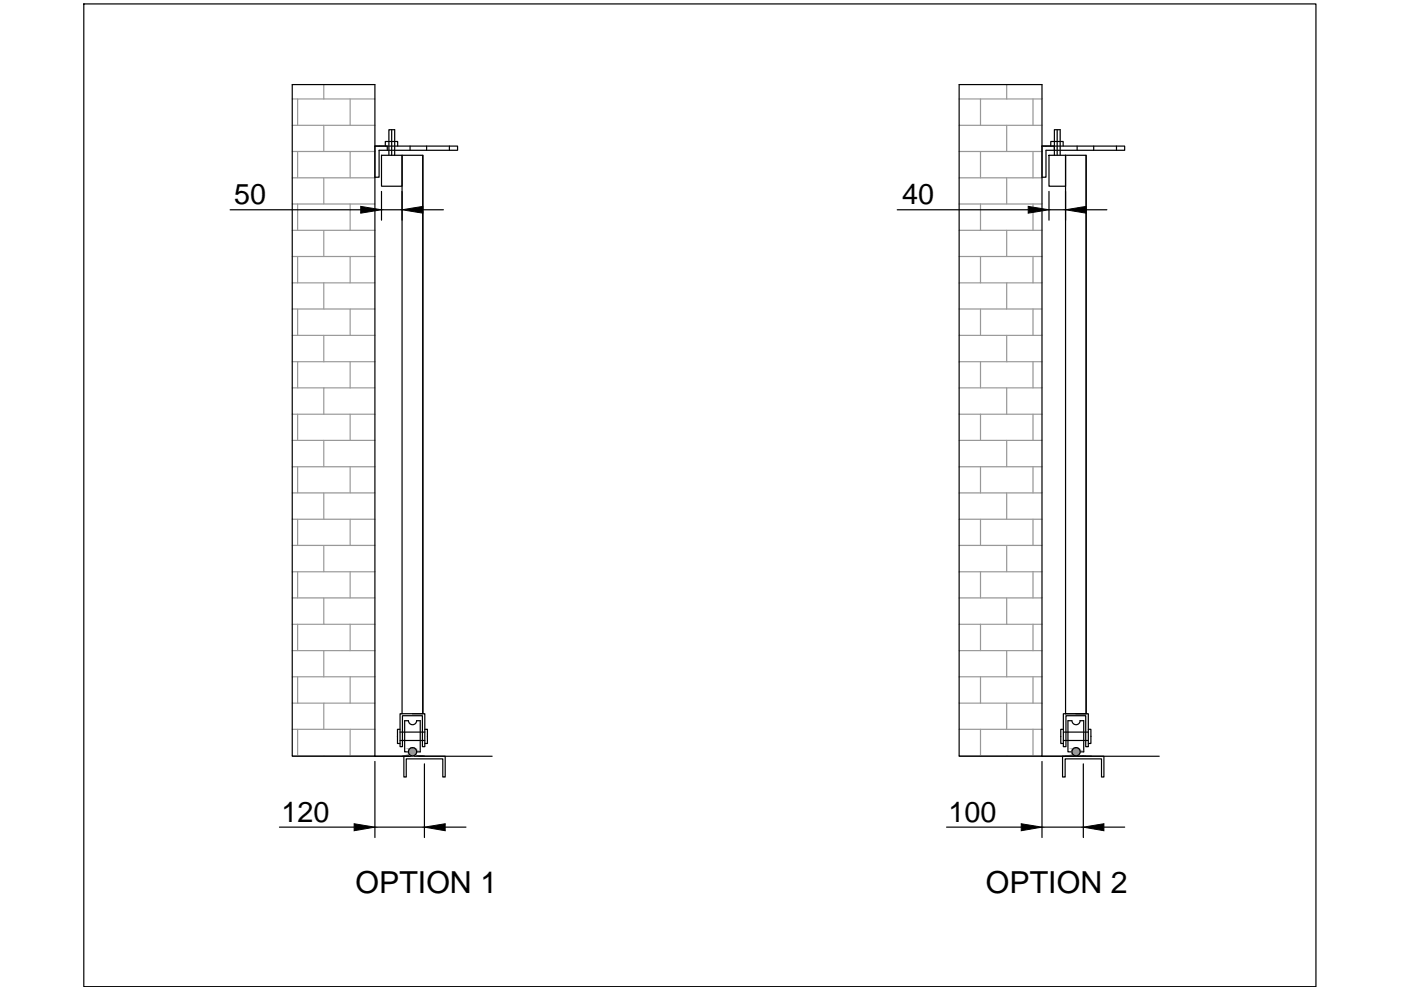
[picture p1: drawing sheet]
<svg xmlns="http://www.w3.org/2000/svg" width="297mm" height="210mm" viewBox="0 0 297 210" stroke-linecap="round" stroke-linejoin="round" font-family="sans-serif">
<defs><g id="words">
<g font-size="6.4">
<text x="75.4" y="189.4">OPTION 1</text>
<text x="209" y="189.4">OPTION 2</text>
</g>
<g font-size="6.1">
<text x="49.6" y="43.3">50</text>
<text x="191.3" y="43.3">40</text>
<text x="59.7" y="174.2">120</text>
<text x="201.1" y="174.2">100</text>
</g>
</g></defs>
<!-- layer: 0 -->
<g fill="none" stroke="#989898" stroke-width=".25">
<path d="M68.7 17.9v3.1M213.4 17.9v3.1M62 21h17.5M62 26.6h17.5M62 32.1h17.5M62 37.7h17.5M63.1 21v5.6M63.1 32.1v5.6M68.7 26.6v5.5M68.7 37.7v5.6M74.2 21v5.6M74.2 32.1v5.6"/>
<path d="M203.4 21h17.5M203.4 26.6h17.5M203.4 32.1h17.5M203.4 37.7h17.5M207.9 21v5.6M207.9 32.1v5.6M213.4 26.6v5.5M213.4 37.7v5.6M219 21v5.6M219 32.1v5.6M62 43.3h17.5M62 48.8h17.5"/>
<path d="M62 54.4h17.5M62 60h17.5M63.1 43.3v5.5M63.1 54.4v5.6M68.7 48.8v5.6M68.7 60v5.5M74.2 43.3v5.5M74.2 54.4v5.6M203.4 43.3h17.5M203.4 48.8h17.5M203.4 54.4h17.5M203.4 60h17.5"/>
<path d="M207.9 43.3v5.5M207.9 54.4v5.6M213.4 48.8v5.6M213.4 60v5.5M219 43.3v5.5M219 54.4v5.6M62 65.5h17.5M62 71.1h17.5M62 76.7h17.5M63.1 65.5v5.6M63.1 76.7v5.5M68.7 71.1v5.6"/>
<path d="M74.2 65.5v5.6M74.2 76.7v5.5M203.4 65.5h17.5M203.4 71.1h17.5M203.4 76.7h17.5M207.9 65.5v5.6M207.9 76.7v5.5M213.4 71.1v5.6M219 65.5v5.6M219 76.7v5.5M62 82.2h17.5M62 87.8h17.5"/>
<path d="M62 93.4h17.5M62 99h17.5M63.1 87.8v5.6M63.1 99v5.5M68.7 82.2v5.6M68.7 93.4v5.6M74.2 87.8v5.6M74.2 99v5.5M203.4 82.2h17.5M203.4 87.8h17.5M203.4 93.4h17.5M203.4 99h17.5"/>
<path d="M207.9 87.8v5.6M207.9 99v5.5M213.4 82.2v5.6M213.4 93.4v5.6M219 87.8v5.6M219 99v5.5M62 104.5h17.5M62 110.1h17.5M62 115.6h17.5M63.1 110.1v5.5M68.7 104.5v5.6M68.7 115.6v5.6"/>
<path d="M74.2 110.1v5.5M203.4 104.5h17.5M203.4 110.1h17.5M203.4 115.6h17.5M207.9 110.1v5.5M213.4 104.5v5.6M213.4 115.6v5.6M219 110.1v5.5M62 121.2h17.5M62 126.8h17.5M62 132.4h17.5M62 138h17.5"/>
<path d="M63.1 121.2v5.6M63.1 132.4v5.6M68.7 126.8v5.6M68.7 138v5.5M74.2 121.2v5.6M74.2 132.4v5.6M203.4 121.2h17.5M203.4 126.8h17.5M203.4 132.4h17.5M203.4 138h17.5M207.9 121.2v5.6M207.9 132.4v5.6"/>
<path d="M213.4 126.8v5.6M213.4 138v5.5M219 121.2v5.6M219 132.4v5.6M62 143.5h17.5M62 149.1h17.5M62 154.6h17.5M63.1 143.5v5.6M63.1 154.6v5.6M68.7 149.1v5.5M74.2 143.5v5.6M74.2 154.6v5.6"/>
<path d="M203.4 143.5h17.5M203.4 149.1h17.5M203.4 154.6h17.5M207.9 143.5v5.6M207.9 154.6v5.6M213.4 149.1v5.5M219 143.5v5.6M219 154.6v5.6M62 160.2h17.5M68.7 160.2v.1M203.4 160.2h17.5M213.4 160.2v.1"/>
</g>
<g fill="none" stroke="#000" stroke-width=".25">
<path d="M17.8 .8h261.2v208.4h-261.2zM62 17.9h17.5v19.7h.9v-5.7h16.6v-.9h-17.5v129.3h-17.5zM203.4 17.9h17.5v19.7h.9v-5.7h16.6v-.9h-17.5v129.3h-17.5zM79.5 31h2.6v.9M80.9 32.9h4.3v6.6h-4.3zM81.7 31v-1h2.6v1M82.5 32.9v-5.4h1.2v5.4M83 27.5v5.4M86.9 31v.9M89.6 32.9v118.4h-4.4M90.5 31v.9M95.3 31v.9"/>
<path d="M220.9 31h2.6v.9M222.4 32.9h3.5v6.6h-3.5zM222.8 31v-1h2.6v1M223.5 32.9v-5.4h1.3v5.4M224.1 27.5v5.4M225.9 32.9h4.4v118.4h-4.4zM228.4 31v.9M230.3 32.9v118.4h-4.4M231.9 31v.9M236.7 31v.9M48.8 44.5h27.7M80.9 40.6v6.1"/>
<path d="M80.9 44.5h4.3M89.6 44.5h4.4M190.2 44.5h27.8M222.4 44.5h3.5M222.4 40.6v6.1M230.3 44.5h4.4M84.3 156.1v1.5h.5M84.8 154.6h-.5v1.6M84.8 157h5.3M84.8 155.2h5.3M85.2 151.3v-118.4h4.4v118.4M85.2 151.3h-.4v7h.5v-6.5h4.3v6.5h.5v-7h-2.7"/>
<path d="M86.6 152.8h-.8v6.6h.8M86.6 152.8a.87 .87 0 0 0 .9 .9 .87 .87 0 0 0 .8-.9h.8v6.6h-.8M88.3 159.4a.87 .87 0 0 0-.8-.9 .87 .87 0 0 0-.9 .9M90.1 154.6h.5v1.6M90.6 156.1v1.5h-.5M224.9 156.1v1.5h.6M225.5 154.6h-.6v1.6M225.5 157h5.2M225.5 155.2h5.2M225.9 151.3h-.4v7h.5v-6.5h4.2v6.5h.5v-7h-2.6M227.2 152.8h-.8v6.6h.8M227.3 152.8a.87 .87 0 0 0 .8 .9 .87 .87 0 0 0 .9-.9"/>
<path d="M229 152.8h.8v6.6h-.8M229 159.4a.87 .87 0 0 0-.9-.9 .87 .87 0 0 0-.8 .9M230.7 154.6h.6v1.6M231.3 156.1v1.5h-.6M59.3 175.4h15.8M79.5 161.4v16.2M79.5 175.4h10.5M90 160.3h-4.4v4.4h.5v-3.8h7.8v3.8h.5v-4.4h-14.9h24.8M90 162v15.6M94.4 175.4h4.4M200.7 175.4h15.8M220.9 160.3h24.9"/>
<path d="M220.9 175.4h8.8M220.9 161.4v16.2M225.3 160.3v4.4h.5v-3.8h7.7v3.8h.5v-4.4h-4.3M229.7 162v15.6M234 175.4h4.4"/>
<circle cx="87.5" cy="159.4" r=".87"/>
<circle cx="228.1" cy="159.4" r=".87"/>
</g>
<path d="M76.5 43.8l4.4 .7-4.4 .7zM85.2 44.5l4.4-.7v1.4zM218 43.8l4.4 .7-4.4 .7zM225.9 44.5l4.4-.7v1.4zM75.1 174.7l4.4 .7-4.4 .7zM90 175.4l4.4-.7v1.4zM216.5 174.7l4.4 .7-4.4 .7zM229.7 175.4l4.3-.7v1.4z" fill="#000" stroke="#000" stroke-width=".21"/>
<g fill="#989898" stroke="#989898" stroke-width=".21">
<path d="M87.1 158.6h.7z"/>
<path d="M86.8 160h1.3l-.3 .2z"/>
<path d="M227.8 158.6h.6z"/>
<path d="M227.5 160h1.2l-.3 .2z"/>
<path d="M86.8 158.8h1.3l-1-.2zM87.1 158.6h.7l.3 .2z"/>
<path d="M86.8 158.8l-.2 .3h1.7zM86.8 158.8h1.3l.2 .3z"/>
<path d="M86.6 159.1v.3h1.7zM86.6 159.1h1.7v.3z"/>
<path d="M86.6 159.4v.4h1.7zM86.6 159.4h1.7v.4z"/>
<path d="M86.6 159.8l.2 .2h1.3zM86.6 159.8h1.7l-.2 .2z"/>
<path d="M86.8 160l.3 .2h.7zM87.1 160.2h.7z"/>
<path d="M227.5 158.8h1.2l-.9-.2zM227.8 158.6h.6l.3 .2z"/>
<path d="M227.5 158.8l-.2 .3h1.6zM227.5 158.8h1.2l.2 .3z"/>
<path d="M227.3 159.1l-.1 .3h1.8zM227.3 159.1h1.6l.1 .3z"/>
<path d="M227.2 159.4l.1 .4h1.6zM227.2 159.4h1.8l-.1 .4z"/>
<path d="M227.3 159.8l.2 .2h1.2zM227.3 159.8h1.6l-.2 .2z"/>
<path d="M227.5 160l.3 .2h.6zM227.8 160.2h.6z"/>
</g>
<use href="#words"/>
</svg>
